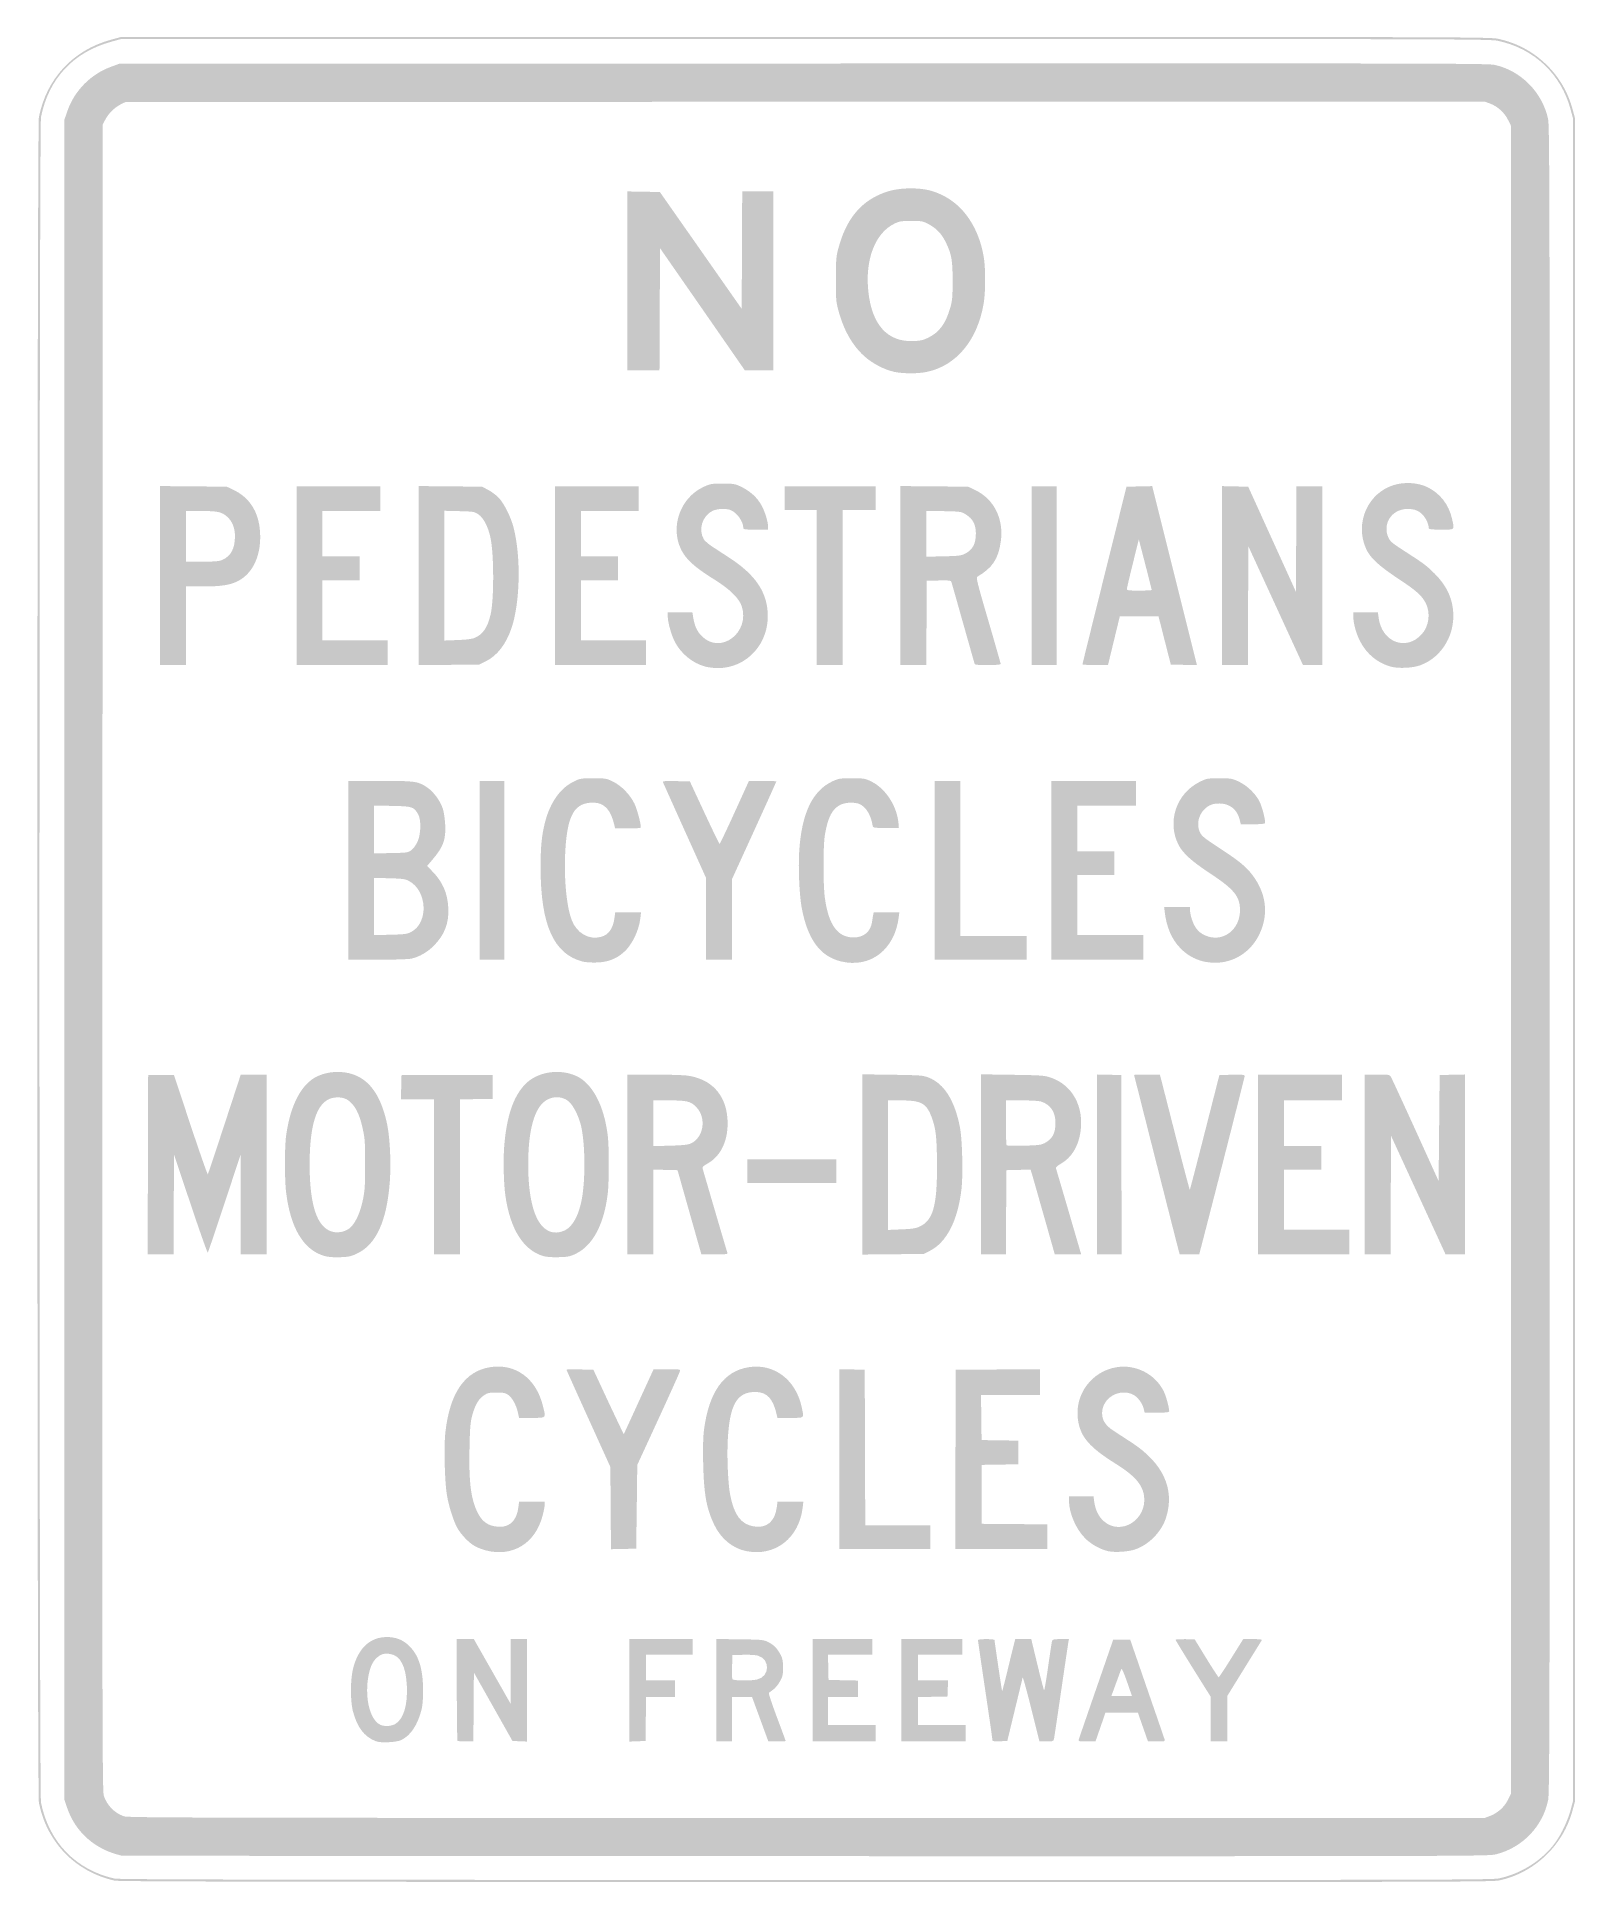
# Model space of a CAD drawing. Header units: inches. Extents: x -15 to 15, y -18 to 18.
import ezdxf

# ---------------------------------------------------------------- set-up
doc = ezdxf.new("R2010")
doc.units = ezdxf.units.IN
doc.header["$MEASUREMENT"] = 0

msp = doc.modelspace()

# ---------------------------------------------------------------- hatches: boundary and pattern name
h = msp.add_hatch(color=7)
edge = h.paths.add_edge_path()
edge.add_spline(control_points=[(-13.488, -17.965), (-13.918, -17.87), (-14.309, -17.629), (-14.569, -17.301), (-14.773, -17.043), (-14.898, -16.772), (-14.964, -16.442), (-15.003, -16.247), (-15.003, 16.227), (-14.964, 16.421), (-14.813, 17.173), (-14.297, 17.727), (-13.558, 17.929)], knot_values=[0, 0, 0, 0, 1, 1, 1, 2, 2, 2, 3, 3, 3, 4, 4, 4, 4], degree=3, periodic=0)
edge.add_line((-13.558, 17.929), (-13.357, 17.984))
edge.add_line((-13.357, 17.984), (-0.02, 17.984))
edge.add_spline(control_points=[(-0.02, 17.984), (12.812, 17.984), (13.323, 17.982), (13.488, 17.947), (13.842, 17.871), (14.152, 17.708), (14.412, 17.461), (14.672, 17.214), (14.852, 16.909), (14.944, 16.562)], knot_values=[0, 0, 0, 0, 1, 1, 1, 2, 2, 2, 3, 3, 3, 3], degree=3, periodic=0)
edge.add_line((14.944, 16.562), (14.99, 16.391))
edge.add_line((14.99, 16.391), (14.99, -0.01))
edge.add_line((14.99, -0.01), (14.99, -16.411))
edge.add_line((14.99, -16.411), (14.944, -16.583))
edge.add_spline(control_points=[(14.944, -16.583), (14.852, -16.929), (14.672, -17.234), (14.412, -17.481), (14.155, -17.725), (13.837, -17.894), (13.504, -17.962), (13.363, -17.991), (12.091, -17.994), (-0.014, -17.992), (-10.454, -17.99), (-13.401, -17.984), (-13.488, -17.965)], knot_values=[0, 0, 0, 0, 1, 1, 1, 2, 2, 2, 3, 3, 3, 4, 4, 4, 4], degree=3, periodic=0)
edge = h.paths.add_edge_path(flags=0)
edge.add_spline(control_points=[(13.504, -17.922), (13.936, -17.833), (14.363, -17.561), (14.608, -17.217), (14.728, -17.049), (14.849, -16.789), (14.904, -16.583)], knot_values=[0, 0, 0, 0, 1, 1, 1, 2, 2, 2, 2], degree=3, periodic=0)
edge.add_line((14.904, -16.583), (14.95, -16.411))
edge.add_line((14.95, -16.411), (14.95, -0.01))
edge.add_line((14.95, -0.01), (14.95, 16.391))
edge.add_line((14.95, 16.391), (14.904, 16.562))
edge.add_spline(control_points=[(14.904, 16.562), (14.72, 17.256), (14.195, 17.755), (13.488, 17.907), (13.323, 17.942), (12.812, 17.944), (-0.02, 17.944)], knot_values=[0, 0, 0, 0, 1, 1, 1, 2, 2, 2, 2], degree=3, periodic=0)
edge.add_line((-0.02, 17.944), (-13.357, 17.944))
edge.add_line((-13.357, 17.944), (-13.558, 17.888))
edge.add_spline(control_points=[(-13.558, 17.888), (-14.292, 17.686), (-14.774, 17.168), (-14.923, 16.421), (-14.962, 16.227), (-14.962, -16.247), (-14.923, -16.442), (-14.769, -17.214), (-14.242, -17.757), (-13.488, -17.925), (-13.401, -17.944), (-10.454, -17.95), (-0.014, -17.952), (12.091, -17.953), (13.363, -17.951), (13.504, -17.922)], knot_values=[0, 0, 0, 0, 1, 1, 1, 2, 2, 2, 3, 3, 3, 4, 4, 4, 5, 5, 5, 5], degree=3, periodic=0)
h = msp.add_hatch(color=7)
edge = h.paths.add_edge_path()
edge.add_spline(control_points=[(-13.357, -17.476), (-13.859, -17.364), (-14.249, -17.023), (-14.409, -16.556)], knot_values=[0, 0, 0, 0, 1, 1, 1, 1], degree=3, periodic=0)
edge.add_line((-14.409, -16.556), (-14.466, -16.391))
edge.add_line((-14.466, -16.391), (-14.466, -0.01))
edge.add_line((-14.466, -0.01), (-14.466, 16.371))
edge.add_line((-14.466, 16.371), (-14.409, 16.536))
edge.add_spline(control_points=[(-14.409, 16.536), (-14.272, 16.934), (-13.956, 17.255), (-13.556, 17.402)], knot_values=[0, 0, 0, 0, 1, 1, 1, 1], degree=3, periodic=0)
edge.add_line((-13.556, 17.402), (-13.397, 17.46))
edge.add_line((-13.397, 17.46), (-0.06, 17.465))
edge.add_spline(control_points=[(-0.06, 17.465), (11.957, 17.47), (13.29, 17.468), (13.419, 17.439), (13.937, 17.326), (14.356, 16.899), (14.464, 16.377), (14.493, 16.236), (14.496, 14.743), (14.496, -0.01), (14.496, -14.763), (14.493, -16.256), (14.464, -16.397), (14.358, -16.91), (13.965, -17.32), (13.452, -17.451), (13.303, -17.489), (13.082, -17.49), (-0.008, -17.488), (-7.328, -17.486), (-13.335, -17.481), (-13.357, -17.476)], knot_values=[0, 0, 0, 0, 1, 1, 1, 2, 2, 2, 3, 3, 3, 4, 4, 4, 5, 5, 5, 6, 6, 6, 7, 7, 7, 7], degree=3, periodic=0)
edge = h.paths.add_edge_path(flags=0)
edge.add_spline(control_points=[(13.334, -16.703), (13.48, -16.648), (13.614, -16.527), (13.683, -16.385)], knot_values=[0, 0, 0, 0, 1, 1, 1, 1], degree=3, periodic=0)
edge.add_line((13.683, -16.385), (13.74, -16.27))
edge.add_line((13.74, -16.27), (13.74, -0.01))
edge.add_line((13.74, -0.01), (13.74, 16.25))
edge.add_line((13.74, 16.25), (13.683, 16.365))
edge.add_spline(control_points=[(13.683, 16.365), (13.614, 16.507), (13.48, 16.628), (13.334, 16.683)], knot_values=[0, 0, 0, 0, 1, 1, 1, 1], degree=3, periodic=0)
edge.add_line((13.334, 16.683), (13.224, 16.724))
edge.add_line((13.224, 16.724), (-0.026, 16.719))
edge.add_line((-0.026, 16.719), (-13.276, 16.714))
edge.add_line((-13.276, 16.714), (-13.369, 16.668))
edge.add_spline(control_points=[(-13.369, 16.668), (-13.488, 16.608), (-13.614, 16.483), (-13.673, 16.364)], knot_values=[0, 0, 0, 0, 1, 1, 1, 1], degree=3, periodic=0)
edge.add_line((-13.673, 16.364), (-13.72, 16.27))
edge.add_line((-13.72, 16.27), (-13.725, 0.03))
edge.add_spline(control_points=[(-13.725, 0.03), (-13.73, -14.847), (-13.728, -16.218), (-13.698, -16.31), (-13.638, -16.495), (-13.49, -16.647), (-13.306, -16.711), (-13.225, -16.739), (-11.901, -16.742), (0.004, -16.743)], knot_values=[0, 0, 0, 0, 1, 1, 1, 2, 2, 2, 3, 3, 3, 3], degree=3, periodic=0)
edge.add_line((0.004, -16.743), (13.224, -16.744))
edge.add_line((13.224, -16.744), (13.334, -16.703))
for points in [[(-3.488, 13.226), (-3.488, 14.971), (-3.172, 14.965), (-2.856, 14.96), (-2.058, 13.821), (-1.26, 12.681), (-1.255, 13.826), (-1.25, 14.97), (-0.947, 14.97), (-0.645, 14.97), (-0.645, 13.226), (-0.645, 11.482), (-0.922, 11.483), (-1.2, 11.484), (-2.026, 12.675), (-2.853, 13.865), (-2.858, 12.673), (-2.863, 11.482), (-3.176, 11.482), (-3.488, 11.482), (-3.488, 13.226)], [(-9.94, 7.48), (-9.94, 9.224), (-9.123, 9.224), (-8.306, 9.224), (-8.306, 8.982), (-8.306, 8.74), (-8.871, 8.74), (-9.435, 8.74), (-9.435, 8.296), (-9.435, 7.853), (-9.073, 7.853), (-8.71, 7.853), (-8.71, 7.621), (-8.71, 7.389), (-9.073, 7.389), (-9.435, 7.389), (-9.435, 6.804), (-9.435, 6.22), (-8.8, 6.22), (-8.165, 6.22), (-8.165, 5.978), (-8.165, 5.736), (-9.052, 5.736), (-9.94, 5.736), (-9.94, 7.48)], [(-4.899, 7.48), (-4.899, 9.224), (-4.083, 9.224), (-3.266, 9.224), (-3.266, 8.982), (-3.266, 8.74), (-3.831, 8.74), (-4.395, 8.74), (-4.395, 8.296), (-4.395, 7.853), (-4.032, 7.853), (-3.669, 7.853), (-3.669, 7.621), (-3.669, 7.389), (-4.032, 7.389), (-4.395, 7.389), (-4.395, 6.804), (-4.395, 6.22), (-3.76, 6.22), (-3.125, 6.22), (-3.125, 5.978), (-3.125, 5.736), (-4.012, 5.736), (-4.899, 5.736), (-4.899, 7.48)], [(0.202, 7.248), (0.202, 8.76), (-0.111, 8.76), (-0.423, 8.76), (-0.423, 8.992), (-0.423, 9.224), (0.464, 9.224), (1.351, 9.224), (1.351, 8.992), (1.351, 8.76), (1.028, 8.76), (0.706, 8.76), (0.706, 7.248), (0.706, 5.736), (0.454, 5.736), (0.202, 5.736), (0.202, 7.248)], [(4.395, 7.48), (4.395, 9.224), (4.637, 9.224), (4.879, 9.224), (4.879, 7.48), (4.879, 5.736), (4.637, 5.736), (4.395, 5.736), (4.395, 7.48)], [(8.105, 7.48), (8.105, 9.225), (8.361, 9.219), (8.616, 9.214), (9.081, 8.19), (9.546, 7.166), (9.552, 8.195), (9.557, 9.224), (9.809, 9.224), (10.06, 9.224), (10.06, 7.48), (10.06, 5.736), (9.872, 5.736), (9.684, 5.736), (9.152, 6.894), (8.619, 8.053), (8.614, 6.894), (8.609, 5.736), (8.357, 5.736), (8.105, 5.736), (8.105, 7.48)], [(-6.371, 1.734), (-6.371, 3.478), (-6.129, 3.478), (-5.887, 3.478), (-5.887, 1.734), (-5.887, -0.01), (-6.129, -0.01), (-6.371, -0.01), (-6.371, 1.734)], [(2.5, 1.734), (2.5, 3.478), (2.752, 3.478), (3.004, 3.478), (3.004, 1.966), (3.004, 0.454), (3.649, 0.454), (4.294, 0.454), (4.294, 0.222), (4.294, -0.01), (3.397, -0.01), (2.5, -0.01), (2.5, 1.734)], [(4.778, 1.734), (4.778, 3.478), (5.605, 3.478), (6.431, 3.478), (6.431, 3.236), (6.431, 2.994), (5.857, 2.994), (5.282, 2.994), (5.282, 2.55), (5.282, 2.107), (5.645, 2.107), (6.008, 2.107), (6.008, 1.875), (6.008, 1.643), (5.645, 1.643), (5.282, 1.643), (5.282, 1.058), (5.282, 0.474), (5.927, 0.474), (6.573, 0.474), (6.573, 0.232), (6.573, -0.01), (5.675, -0.01), (4.778, -0.01), (4.778, 1.734)], [(-7.258, -4.244), (-7.258, -2.732), (-7.581, -2.732), (-7.905, -2.732), (-7.899, -2.495), (-7.893, -2.258), (-7.006, -2.258), (-6.119, -2.258), (-6.119, -2.49), (-6.119, -2.722), (-6.436, -2.727), (-6.754, -2.733), (-6.754, -4.244), (-6.754, -5.756), (-7.006, -5.756), (-7.258, -5.756), (-7.258, -4.244)], [(5.665, -4.001), (5.665, -2.247), (5.902, -2.252), (6.139, -2.258), (6.144, -4.007), (6.149, -5.756), (5.907, -5.756), (5.665, -5.756), (5.665, -4.001)], [(8.81, -4.002), (8.81, -2.248), (9.627, -2.248), (10.444, -2.248), (10.444, -2.5), (10.444, -2.752), (9.879, -2.752), (9.315, -2.752), (9.315, -3.196), (9.315, -3.639), (9.677, -3.639), (10.04, -3.639), (10.04, -3.871), (10.04, -4.103), (9.677, -4.103), (9.315, -4.103), (9.315, -4.687), (9.315, -5.272), (9.95, -5.272), (10.585, -5.272), (10.585, -5.514), (10.585, -5.756), (9.698, -5.756), (8.81, -5.756), (8.81, -4.002)], [(-1.149, -4.133), (-1.149, -3.901), (-0.282, -3.901), (0.585, -3.901), (0.585, -4.133), (0.585, -4.365), (-0.282, -4.365), (-1.149, -4.365), (-1.149, -4.133)], [(0.645, -9.747), (0.645, -7.993), (0.892, -7.998), (1.139, -8.004), (1.144, -9.521), (1.149, -11.038), (1.784, -11.038), (2.419, -11.038), (2.419, -11.27), (2.419, -11.502), (1.532, -11.502), (0.645, -11.502), (0.645, -9.747)], [(2.908, -9.753), (2.913, -8.004), (3.735, -7.999), (4.556, -7.993), (4.556, -8.246), (4.556, -8.498), (3.981, -8.498), (3.406, -8.498), (3.412, -8.936), (3.417, -9.375), (3.775, -9.381), (4.133, -9.386), (4.133, -9.617), (4.133, -9.848), (3.775, -9.853), (3.417, -9.859), (3.417, -10.433), (3.417, -11.008), (4.057, -11.013), (4.698, -11.019), (4.698, -11.26), (4.698, -11.502), (3.8, -11.502), (2.903, -11.502), (2.908, -9.753)], [(-3.448, -14.255), (-3.448, -13.256), (-2.833, -13.256), (-2.218, -13.256), (-2.218, -13.407), (-2.218, -13.558), (-2.671, -13.558), (-3.125, -13.558), (-3.125, -13.81), (-3.125, -14.062), (-2.843, -14.062), (-2.56, -14.062), (-2.56, -14.224), (-2.56, -14.385), (-2.842, -14.385), (-3.124, -14.385), (-3.13, -14.814), (-3.135, -15.242), (-3.291, -15.248), (-3.448, -15.254), (-3.448, -14.255)], [(0.121, -14.254), (0.121, -13.256), (0.706, -13.256), (1.29, -13.256), (1.29, -13.407), (1.29, -13.558), (0.856, -13.558), (0.422, -13.558), (0.428, -13.805), (0.433, -14.052), (0.721, -14.058), (1.008, -14.064), (1.008, -14.224), (1.008, -14.385), (0.716, -14.385), (0.423, -14.385), (0.423, -14.657), (0.423, -14.929), (0.887, -14.929), (1.351, -14.929), (1.351, -15.091), (1.351, -15.252), (0.736, -15.252), (0.121, -15.252), (0.121, -14.254)], [(1.855, -14.254), (1.855, -13.256), (2.45, -13.256), (3.044, -13.256), (3.044, -13.407), (3.044, -13.558), (2.611, -13.558), (2.177, -13.558), (2.177, -13.81), (2.177, -14.062), (2.471, -14.062), (2.764, -14.062), (2.758, -14.219), (2.752, -14.375), (2.465, -14.381), (2.177, -14.386), (2.177, -14.658), (2.177, -14.929), (2.641, -14.929), (3.105, -14.929), (3.105, -15.091), (3.105, -15.252), (2.48, -15.252), (1.855, -15.252), (1.855, -14.254)]]:
    msp.add_hatch(color=7).paths.add_polyline_path(points)
h = msp.add_hatch(color=7)
edge = h.paths.add_edge_path()
edge.add_spline(control_points=[(1.714, 11.453), (1.519, 11.495), (1.28, 11.621), (1.124, 11.764), (0.891, 11.978), (0.724, 12.276), (0.622, 12.663), (0.579, 12.826), (0.575, 12.883), (0.576, 13.266), (0.578, 13.659), (0.581, 13.704), (0.631, 13.884), (0.767, 14.381), (1.01, 14.707), (1.378, 14.887), (1.589, 14.989), (1.779, 15.03), (2.04, 15.03), (2.287, 15.03), (2.458, 14.993), (2.651, 14.899), (3.069, 14.696), (3.36, 14.266), (3.458, 13.702), (3.497, 13.48), (3.497, 13.009), (3.457, 12.78), (3.334, 12.065), (2.923, 11.572), (2.349, 11.452), (2.175, 11.415), (1.888, 11.416), (1.714, 11.453)], knot_values=[0, 0, 0, 0, 1, 1, 1, 2, 2, 2, 3, 3, 3, 4, 4, 4, 5, 5, 5, 6, 6, 6, 7, 7, 7, 8, 8, 8, 9, 9, 9, 10, 10, 10, 11, 11, 11, 11], degree=3, periodic=0)
edge = h.paths.add_edge_path(flags=0)
edge.add_spline(control_points=[(2.386, 12.124), (2.596, 12.228), (2.717, 12.395), (2.807, 12.705), (2.846, 12.842), (2.852, 12.91), (2.853, 13.226), (2.853, 13.626), (2.832, 13.748), (2.723, 13.972), (2.64, 14.142), (2.544, 14.246), (2.396, 14.326), (2.272, 14.393), (2.261, 14.395), (2.046, 14.395), (1.846, 14.395), (1.814, 14.39), (1.713, 14.34), (1.339, 14.157), (1.142, 13.636), (1.21, 13.013), (1.28, 12.37), (1.582, 12.036), (2.079, 12.053), (2.228, 12.058), (2.273, 12.068), (2.386, 12.124)], knot_values=[0, 0, 0, 0, 1, 1, 1, 2, 2, 2, 3, 3, 3, 4, 4, 4, 5, 5, 5, 6, 6, 6, 7, 7, 7, 8, 8, 8, 9, 9, 9, 9], degree=3, periodic=0)
h = msp.add_hatch(color=7)
edge = h.paths.add_edge_path()
edge.add_line((-12.601, 7.481), (-12.601, 9.226))
edge.add_line((-12.601, 9.226), (-11.951, 9.22))
edge.add_line((-11.951, 9.22), (-11.3, 9.214))
edge.add_line((-11.3, 9.214), (-11.181, 9.158))
edge.add_spline(control_points=[(-11.181, 9.158), (-10.858, 9.006), (-10.678, 8.727), (-10.652, 8.337), (-10.622, 7.897), (-10.778, 7.539), (-11.067, 7.382), (-11.222, 7.297), (-11.399, 7.269), (-11.769, 7.268)], knot_values=[0, 0, 0, 0, 1, 1, 1, 2, 2, 2, 3, 3, 3, 3], degree=3, periodic=0)
edge.add_line((-11.769, 7.268), (-12.097, 7.268))
edge.add_line((-12.097, 7.268), (-12.097, 6.502))
edge.add_line((-12.097, 6.502), (-12.097, 5.736))
edge.add_line((-12.097, 5.736), (-12.349, 5.736))
edge.add_line((-12.349, 5.736), (-12.601, 5.736))
edge.add_line((-12.601, 5.736), (-12.601, 7.481))
edge = h.paths.add_edge_path(flags=0)
edge.add_spline(control_points=[(-11.38, 7.79), (-11.221, 7.862), (-11.143, 8.008), (-11.141, 8.236), (-11.139, 8.404), (-11.189, 8.535), (-11.29, 8.626), (-11.396, 8.722), (-11.475, 8.74), (-11.809, 8.74)], knot_values=[0, 0, 0, 0, 1, 1, 1, 2, 2, 2, 3, 3, 3, 3], degree=3, periodic=0)
edge.add_line((-11.809, 8.74), (-12.097, 8.74))
edge.add_line((-12.097, 8.74), (-12.097, 8.246))
edge.add_line((-12.097, 8.246), (-12.097, 7.752))
edge.add_line((-12.097, 7.752), (-11.779, 7.752))
edge.add_spline(control_points=[(-11.779, 7.752), (-11.515, 7.753), (-11.448, 7.759), (-11.38, 7.79)], knot_values=[0, 0, 0, 0, 1, 1, 1, 1], degree=3, periodic=0)
h = msp.add_hatch(color=7)
edge = h.paths.add_edge_path()
edge.add_line((-7.56, 7.48), (-7.56, 9.226))
edge.add_line((-7.56, 9.226), (-6.941, 9.22))
edge.add_line((-6.941, 9.22), (-6.321, 9.214))
edge.add_line((-6.321, 9.214), (-6.193, 9.145))
edge.add_spline(control_points=[(-6.193, 9.145), (-6.123, 9.107), (-6.03, 9.035), (-5.985, 8.984), (-5.882, 8.866), (-5.756, 8.609), (-5.707, 8.414), (-5.561, 7.834), (-5.58, 6.954), (-5.75, 6.452), (-5.855, 6.144), (-6.028, 5.919), (-6.245, 5.812)], knot_values=[0, 0, 0, 0, 1, 1, 1, 2, 2, 2, 3, 3, 3, 4, 4, 4, 4], degree=3, periodic=0)
edge.add_line((-6.245, 5.812), (-6.38, 5.746))
edge.add_line((-6.38, 5.746), (-6.97, 5.74))
edge.add_line((-6.97, 5.74), (-7.56, 5.734))
edge.add_line((-7.56, 5.734), (-7.56, 7.48))
edge = h.paths.add_edge_path(flags=0)
edge.add_spline(control_points=[(-6.462, 6.268), (-6.307, 6.334), (-6.215, 6.469), (-6.157, 6.719), (-6.088, 7.013), (-6.089, 7.886), (-6.158, 8.216), (-6.203, 8.432), (-6.294, 8.608), (-6.396, 8.675), (-6.475, 8.727), (-6.493, 8.73), (-6.768, 8.737)], knot_values=[0, 0, 0, 0, 1, 1, 1, 2, 2, 2, 3, 3, 3, 4, 4, 4, 4], degree=3, periodic=0)
edge.add_line((-6.768, 8.737), (-7.056, 8.744))
edge.add_line((-7.056, 8.744), (-7.056, 7.479))
edge.add_line((-7.056, 7.479), (-7.056, 6.214))
edge.add_line((-7.056, 6.214), (-6.799, 6.224))
edge.add_spline(control_points=[(-6.799, 6.224), (-6.621, 6.231), (-6.518, 6.244), (-6.462, 6.268)], knot_values=[0, 0, 0, 0, 1, 1, 1, 1], degree=3, periodic=0)
h = msp.add_hatch(color=7)
edge = h.paths.add_edge_path()
edge.add_spline(control_points=[(-1.974, 5.707), (-2.212, 5.771), (-2.439, 5.954), (-2.558, 6.178), (-2.629, 6.311), (-2.702, 6.568), (-2.702, 6.687)], knot_values=[0, 0, 0, 0, 1, 1, 1, 2, 2, 2, 2], degree=3, periodic=0)
edge.add_line((-2.702, 6.687), (-2.702, 6.764))
edge.add_line((-2.702, 6.764), (-2.461, 6.764))
edge.add_line((-2.461, 6.764), (-2.221, 6.764))
edge.add_line((-2.221, 6.764), (-2.208, 6.678))
edge.add_spline(control_points=[(-2.208, 6.678), (-2.181, 6.501), (-2.133, 6.395), (-2.037, 6.299), (-1.67, 5.932), (-1.09, 6.372), (-1.261, 6.887), (-1.31, 7.037), (-1.498, 7.22), (-1.784, 7.398), (-2.185, 7.648), (-2.352, 7.8), (-2.448, 8.003), (-2.655, 8.441), (-2.452, 8.999), (-2.011, 9.206), (-1.871, 9.271), (-1.854, 9.274), (-1.633, 9.274), (-1.414, 9.274), (-1.394, 9.271), (-1.266, 9.21), (-1.096, 9.129), (-0.951, 8.996), (-0.87, 8.844), (-0.804, 8.72), (-0.746, 8.528), (-0.746, 8.433)], knot_values=[0, 0, 0, 0, 1, 1, 1, 2, 2, 2, 3, 3, 3, 4, 4, 4, 5, 5, 5, 6, 6, 6, 7, 7, 7, 8, 8, 8, 9, 9, 9, 9], degree=3, periodic=0)
edge.add_line((-0.746, 8.433), (-0.746, 8.377))
edge.add_line((-0.746, 8.377), (-0.988, 8.377))
edge.add_spline(control_points=[(-0.988, 8.377), (-1.225, 8.377), (-1.23, 8.378), (-1.23, 8.422), (-1.231, 8.54), (-1.36, 8.714), (-1.478, 8.759), (-1.571, 8.794), (-1.747, 8.785), (-1.834, 8.74), (-2.03, 8.64), (-2.109, 8.376), (-1.999, 8.189), (-1.981, 8.158), (-1.902, 8.09), (-1.825, 8.04), (-1.747, 7.989), (-1.594, 7.889), (-1.484, 7.817), (-1.003, 7.5), (-0.78, 7.179), (-0.753, 6.764), (-0.714, 6.163), (-1.158, 5.671), (-1.733, 5.677), (-1.806, 5.677), (-1.914, 5.691), (-1.974, 5.707)], knot_values=[0, 0, 0, 0, 1, 1, 1, 2, 2, 2, 3, 3, 3, 4, 4, 4, 5, 5, 5, 6, 6, 6, 7, 7, 7, 8, 8, 8, 9, 9, 9, 9], degree=3, periodic=0)
h = msp.add_hatch(color=7)
edge = h.paths.add_edge_path()
edge.add_line((1.835, 7.481), (1.835, 9.226))
edge.add_line((1.835, 9.226), (2.495, 9.22))
edge.add_line((2.495, 9.22), (3.155, 9.214))
edge.add_line((3.155, 9.214), (3.291, 9.149))
edge.add_spline(control_points=[(3.291, 9.149), (3.659, 8.975), (3.853, 8.587), (3.792, 8.147), (3.744, 7.804), (3.632, 7.635), (3.337, 7.46), (3.307, 7.441), (3.327, 7.359), (3.547, 6.608), (3.681, 6.151), (3.79, 5.768), (3.79, 5.757), (3.79, 5.744), (3.698, 5.736), (3.54, 5.736), (3.318, 5.736), (3.288, 5.74), (3.278, 5.771), (3.272, 5.791), (3.172, 6.147), (3.054, 6.562), (2.937, 6.978), (2.836, 7.335), (2.83, 7.354), (2.821, 7.387), (2.795, 7.39), (2.584, 7.385)], knot_values=[0, 0, 0, 0, 1, 1, 1, 2, 2, 2, 3, 3, 3, 4, 4, 4, 5, 5, 5, 6, 6, 6, 7, 7, 7, 8, 8, 8, 9, 9, 9, 9], degree=3, periodic=0)
edge.add_line((2.584, 7.385), (2.349, 7.379))
edge.add_line((2.349, 7.379), (2.344, 6.557))
edge.add_line((2.344, 6.557), (2.338, 5.736))
edge.add_line((2.338, 5.736), (2.086, 5.736))
edge.add_line((2.086, 5.736), (1.835, 5.736))
edge.add_line((1.835, 5.736), (1.835, 7.481))
edge = h.paths.add_edge_path(flags=0)
edge.add_spline(control_points=[(3.095, 7.907), (3.246, 7.986), (3.306, 8.1), (3.306, 8.303), (3.306, 8.474), (3.248, 8.587), (3.115, 8.669), (3.018, 8.729), (3.015, 8.73), (2.678, 8.737)], knot_values=[0, 0, 0, 0, 1, 1, 1, 2, 2, 2, 3, 3, 3, 3], degree=3, periodic=0)
edge.add_line((2.678, 8.737), (2.339, 8.743))
edge.add_line((2.339, 8.743), (2.339, 8.296))
edge.add_line((2.339, 8.296), (2.339, 7.849))
edge.add_line((2.339, 7.849), (2.676, 7.856))
edge.add_spline(control_points=[(2.676, 7.856), (2.972, 7.863), (3.024, 7.87), (3.095, 7.907)], knot_values=[0, 0, 0, 0, 1, 1, 1, 1], degree=3, periodic=0)
h = msp.add_hatch(color=7)
edge = h.paths.add_edge_path()
edge.add_spline(control_points=[(5.384, 5.751), (5.385, 5.759), (5.578, 6.542), (5.814, 7.49)], knot_values=[0, 0, 0, 0, 1, 1, 1, 1], degree=3, periodic=0)
edge.add_line((5.814, 7.49), (6.243, 9.214))
edge.add_line((6.243, 9.214), (6.493, 9.219))
edge.add_line((6.493, 9.219), (6.744, 9.225))
edge.add_line((6.744, 9.225), (7.18, 7.48))
edge.add_line((7.18, 7.48), (7.616, 5.735))
edge.add_line((7.616, 5.735), (7.362, 5.74))
edge.add_line((7.362, 5.74), (7.107, 5.746))
edge.add_line((7.107, 5.746), (6.987, 6.215))
edge.add_line((6.987, 6.215), (6.868, 6.683))
edge.add_line((6.868, 6.683), (6.49, 6.683))
edge.add_line((6.49, 6.683), (6.112, 6.683))
edge.add_line((6.112, 6.683), (5.997, 6.21))
edge.add_line((5.997, 6.21), (5.882, 5.736))
edge.add_line((5.882, 5.736), (5.632, 5.736))
edge.add_spline(control_points=[(5.632, 5.736), (5.495, 5.736), (5.384, 5.743), (5.384, 5.751)], knot_values=[0, 0, 0, 0, 1, 1, 1, 1], degree=3, periodic=0)
edge = h.paths.add_edge_path(flags=0)
edge.add_spline(control_points=[(6.734, 7.201), (6.734, 7.208), (6.677, 7.433), (6.609, 7.7)], knot_values=[0, 0, 0, 0, 1, 1, 1, 1], degree=3, periodic=0)
edge.add_line((6.609, 7.7), (6.483, 8.185))
edge.add_line((6.483, 8.185), (6.368, 7.722))
edge.add_spline(control_points=[(6.368, 7.722), (6.305, 7.467), (6.252, 7.242), (6.251, 7.223), (6.25, 7.191), (6.274, 7.188), (6.492, 7.188), (6.625, 7.188), (6.734, 7.193), (6.734, 7.201)], knot_values=[0, 0, 0, 0, 1, 1, 1, 2, 2, 2, 3, 3, 3, 3], degree=3, periodic=0)
h = msp.add_hatch(color=7)
edge = h.paths.add_edge_path()
edge.add_spline(control_points=[(11.393, 5.706), (11.138, 5.778), (10.929, 5.949), (10.802, 6.192), (10.721, 6.346), (10.666, 6.542), (10.666, 6.678)], knot_values=[0, 0, 0, 0, 1, 1, 1, 2, 2, 2, 2], degree=3, periodic=0)
edge.add_line((10.666, 6.678), (10.665, 6.764))
edge.add_line((10.665, 6.764), (10.905, 6.764))
edge.add_line((10.905, 6.764), (11.145, 6.764))
edge.add_line((11.145, 6.764), (11.159, 6.658))
edge.add_spline(control_points=[(11.159, 6.658), (11.222, 6.181), (11.695, 6), (12, 6.337), (12.142, 6.494), (12.175, 6.752), (12.078, 6.943), (12.003, 7.091), (11.897, 7.185), (11.543, 7.419), (11.164, 7.671), (10.996, 7.826), (10.916, 8), (10.688, 8.499), (10.945, 9.091), (11.455, 9.246), (11.665, 9.31), (11.917, 9.295), (12.102, 9.209), (12.354, 9.091), (12.532, 8.863), (12.592, 8.581), (12.639, 8.361), (12.656, 8.377), (12.379, 8.377), (12.199, 8.377), (12.137, 8.383), (12.137, 8.402), (12.137, 8.472), (12.088, 8.588), (12.03, 8.653), (11.949, 8.745), (11.865, 8.78), (11.724, 8.78), (11.418, 8.78), (11.227, 8.493), (11.35, 8.221), (11.383, 8.148), (11.424, 8.113), (11.627, 7.982), (12.05, 7.709), (12.084, 7.684), (12.25, 7.52), (12.456, 7.315), (12.569, 7.103), (12.605, 6.852), (12.675, 6.367), (12.412, 5.899), (11.978, 5.734), (11.829, 5.677), (11.545, 5.664), (11.393, 5.706)], knot_values=[0, 0, 0, 0, 1, 1, 1, 2, 2, 2, 3, 3, 3, 4, 4, 4, 5, 5, 5, 6, 6, 6, 7, 7, 7, 8, 8, 8, 9, 9, 9, 10, 10, 10, 11, 11, 11, 12, 12, 12, 13, 13, 13, 14, 14, 14, 15, 15, 15, 16, 16, 16, 17, 17, 17, 17], degree=3, periodic=0)
h = msp.add_hatch(color=7)
edge = h.paths.add_edge_path()
edge.add_line((-8.931, 1.734), (-8.931, 3.478))
edge.add_line((-8.931, 3.478), (-8.31, 3.478))
edge.add_spline(control_points=[(-8.31, 3.478), (-7.614, 3.478), (-7.569, 3.471), (-7.386, 3.345), (-7.262, 3.26), (-7.133, 3.081), (-7.085, 2.926), (-7.067, 2.869), (-7.048, 2.736), (-7.042, 2.63), (-7.025, 2.332), (-7.076, 2.192), (-7.294, 1.937)], knot_values=[0, 0, 0, 0, 1, 1, 1, 2, 2, 2, 3, 3, 3, 4, 4, 4, 4], degree=3, periodic=0)
edge.add_line((-7.294, 1.937), (-7.395, 1.818))
edge.add_line((-7.395, 1.818), (-7.304, 1.726))
edge.add_spline(control_points=[(-7.304, 1.726), (-7.096, 1.518), (-6.997, 1.298), (-6.981, 1.007), (-6.964, 0.707), (-7.054, 0.473), (-7.266, 0.261), (-7.393, 0.135), (-7.544, 0.048), (-7.704, 0.011), (-7.753, 0), (-8.049, -0.009), (-8.362, -0.01)], knot_values=[0, 0, 0, 0, 1, 1, 1, 2, 2, 2, 3, 3, 3, 4, 4, 4, 4], degree=3, periodic=0)
edge.add_line((-8.362, -0.01), (-8.931, -0.01))
edge.add_line((-8.931, -0.01), (-8.931, 1.734))
edge = h.paths.add_edge_path(flags=0)
edge.add_spline(control_points=[(-7.706, 0.531), (-7.362, 0.711), (-7.389, 1.338), (-7.75, 1.527), (-7.821, 1.565), (-7.874, 1.572), (-8.13, 1.579)], knot_values=[0, 0, 0, 0, 1, 1, 1, 2, 2, 2, 2], degree=3, periodic=0)
edge.add_line((-8.13, 1.579), (-8.427, 1.587))
edge.add_line((-8.427, 1.587), (-8.427, 1.028))
edge.add_line((-8.427, 1.028), (-8.427, 0.47))
edge.add_line((-8.427, 0.47), (-8.11, 0.478))
edge.add_spline(control_points=[(-8.11, 0.478), (-7.829, 0.485), (-7.782, 0.491), (-7.706, 0.531)], knot_values=[0, 0, 0, 0, 1, 1, 1, 1], degree=3, periodic=0)
edge = h.paths.add_edge_path(flags=0)
edge.add_spline(control_points=[(-7.704, 2.125), (-7.664, 2.154), (-7.615, 2.22), (-7.583, 2.286), (-7.513, 2.437), (-7.507, 2.722), (-7.571, 2.831), (-7.655, 2.974), (-7.685, 2.983), (-8.076, 2.99)], knot_values=[0, 0, 0, 0, 1, 1, 1, 2, 2, 2, 3, 3, 3, 3], degree=3, periodic=0)
edge.add_line((-8.076, 2.99), (-8.427, 2.997))
edge.add_line((-8.427, 2.997), (-8.427, 2.53))
edge.add_line((-8.427, 2.53), (-8.427, 2.064))
edge.add_line((-8.427, 2.064), (-8.1, 2.07))
edge.add_spline(control_points=[(-8.1, 2.07), (-7.791, 2.076), (-7.768, 2.079), (-7.704, 2.125)], knot_values=[0, 0, 0, 0, 1, 1, 1, 1], degree=3, periodic=0)
h = msp.add_hatch(color=7)
edge = h.paths.add_edge_path()
edge.add_spline(control_points=[(-4.365, -0.044), (-4.926, 0.1), (-5.181, 0.672), (-5.181, 1.782), (-5.181, 2.211), (-5.16, 2.421), (-5.091, 2.686), (-4.991, 3.063), (-4.798, 3.335), (-4.538, 3.463), (-4.411, 3.526), (-4.397, 3.528), (-4.153, 3.528), (-3.908, 3.528), (-3.896, 3.526), (-3.767, 3.462), (-3.602, 3.381), (-3.434, 3.207), (-3.349, 3.029), (-3.3, 2.925), (-3.226, 2.651), (-3.226, 2.571), (-3.226, 2.558), (-3.316, 2.55), (-3.477, 2.55)], knot_values=[0, 0, 0, 0, 1, 1, 1, 2, 2, 2, 3, 3, 3, 4, 4, 4, 5, 5, 5, 6, 6, 6, 7, 7, 7, 8, 8, 8, 8], degree=3, periodic=0)
edge.add_line((-3.477, 2.55), (-3.729, 2.55))
edge.add_line((-3.729, 2.55), (-3.741, 2.606))
edge.add_spline(control_points=[(-3.741, 2.606), (-3.809, 2.914), (-3.94, 3.055), (-4.158, 3.054), (-4.517, 3.054), (-4.657, 2.817), (-4.698, 2.138), (-4.73, 1.606), (-4.68, 1.046), (-4.576, 0.768), (-4.48, 0.511), (-4.241, 0.372), (-4.006, 0.435), (-3.855, 0.475), (-3.768, 0.597), (-3.74, 0.811)], knot_values=[0, 0, 0, 0, 1, 1, 1, 2, 2, 2, 3, 3, 3, 4, 4, 4, 5, 5, 5, 5], degree=3, periodic=0)
edge.add_line((-3.74, 0.811), (-3.726, 0.917))
edge.add_line((-3.726, 0.917), (-3.474, 0.917))
edge.add_line((-3.474, 0.917), (-3.223, 0.917))
edge.add_line((-3.223, 0.917), (-3.236, 0.801))
edge.add_spline(control_points=[(-3.236, 0.801), (-3.267, 0.541), (-3.408, 0.26), (-3.577, 0.121), (-3.728, -0.002), (-3.874, -0.055), (-4.081, -0.063), (-4.187, -0.067), (-4.307, -0.059), (-4.365, -0.044)], knot_values=[0, 0, 0, 0, 1, 1, 1, 2, 2, 2, 3, 3, 3, 3], degree=3, periodic=0)
h = msp.add_hatch(color=7)
edge = h.paths.add_edge_path()
edge.add_line((-1.956, 0.789), (-1.956, 1.587))
edge.add_line((-1.956, 1.587), (-2.371, 2.507))
edge.add_spline(control_points=[(-2.371, 2.507), (-2.599, 3.013), (-2.79, 3.439), (-2.796, 3.453), (-2.805, 3.474), (-2.751, 3.478), (-2.539, 3.473)], knot_values=[0, 0, 0, 0, 1, 1, 1, 2, 2, 2, 2], degree=3, periodic=0)
edge.add_line((-2.539, 3.473), (-2.271, 3.468))
edge.add_line((-2.271, 3.468), (-1.987, 2.858))
edge.add_spline(control_points=[(-1.987, 2.858), (-1.831, 2.523), (-1.698, 2.248), (-1.691, 2.248), (-1.685, 2.248), (-1.553, 2.524), (-1.399, 2.862)], knot_values=[0, 0, 0, 0, 1, 1, 1, 2, 2, 2, 2], degree=3, periodic=0)
edge.add_line((-1.399, 2.862), (-1.119, 3.477))
edge.add_line((-1.119, 3.477), (-0.852, 3.477))
edge.add_spline(control_points=[(-0.852, 3.477), (-0.705, 3.478), (-0.585, 3.473), (-0.585, 3.467), (-0.585, 3.461), (-0.78, 3.028), (-1.018, 2.506)], knot_values=[0, 0, 0, 0, 1, 1, 1, 2, 2, 2, 2], degree=3, periodic=0)
edge.add_line((-1.018, 2.506), (-1.452, 1.556))
edge.add_line((-1.452, 1.556), (-1.452, 0.773))
edge.add_line((-1.452, 0.773), (-1.452, -0.01))
edge.add_line((-1.452, -0.01), (-1.704, -0.01))
edge.add_line((-1.704, -0.01), (-1.956, -0.01))
edge.add_line((-1.956, -0.01), (-1.956, 0.789))
h = msp.add_hatch(color=7)
edge = h.paths.add_edge_path()
edge.add_spline(control_points=[(0.675, -0.042), (0.267, 0.057), (0.025, 0.388), (-0.09, 1.004), (-0.135, 1.244), (-0.159, 1.773), (-0.139, 2.098), (-0.094, 2.836), (0.115, 3.282), (0.503, 3.466), (0.629, 3.525), (0.647, 3.528), (0.888, 3.528), (1.131, 3.528), (1.144, 3.526), (1.272, 3.463), (1.55, 3.326), (1.772, 2.979), (1.798, 2.641)], knot_values=[0, 0, 0, 0, 1, 1, 1, 2, 2, 2, 3, 3, 3, 4, 4, 4, 5, 5, 5, 6, 6, 6, 6], degree=3, periodic=0)
edge.add_line((1.798, 2.641), (1.804, 2.56))
edge.add_line((1.804, 2.56), (1.553, 2.56))
edge.add_spline(control_points=[(1.553, 2.56), (1.317, 2.56), (1.301, 2.563), (1.294, 2.601), (1.26, 2.814), (1.162, 2.974), (1.034, 3.027), (0.942, 3.066), (0.771, 3.06), (0.674, 3.016), (0.508, 2.941), (0.418, 2.768), (0.361, 2.419), (0.327, 2.208), (0.327, 1.449), (0.361, 1.2), (0.433, 0.672), (0.608, 0.428), (0.916, 0.425), (1.115, 0.423), (1.251, 0.533), (1.28, 0.721), (1.287, 0.768), (1.297, 0.831), (1.303, 0.862)], knot_values=[0, 0, 0, 0, 1, 1, 1, 2, 2, 2, 3, 3, 3, 4, 4, 4, 5, 5, 5, 6, 6, 6, 7, 7, 7, 8, 8, 8, 8], degree=3, periodic=0)
edge.add_line((1.303, 0.862), (1.314, 0.917))
edge.add_line((1.314, 0.917), (1.564, 0.917))
edge.add_line((1.564, 0.917), (1.814, 0.917))
edge.add_line((1.814, 0.917), (1.802, 0.822))
edge.add_spline(control_points=[(1.802, 0.822), (1.726, 0.186), (1.246, -0.181), (0.675, -0.042)], knot_values=[0, 0, 0, 0, 1, 1, 1, 1], degree=3, periodic=0)
h = msp.add_hatch(color=7)
edge = h.paths.add_edge_path()
edge.add_spline(control_points=[(7.727, -0.039), (7.558, 0.006), (7.418, 0.088), (7.296, 0.213), (7.126, 0.386), (7.024, 0.621), (6.988, 0.922)], knot_values=[0, 0, 0, 0, 1, 1, 1, 2, 2, 2, 2], degree=3, periodic=0)
edge.add_line((6.988, 0.922), (6.977, 1.018))
edge.add_line((6.977, 1.018), (7.228, 1.018))
edge.add_line((7.228, 1.018), (7.48, 1.018))
edge.add_line((7.48, 1.018), (7.48, 0.961))
edge.add_spline(control_points=[(7.48, 0.961), (7.48, 0.93), (7.494, 0.855), (7.512, 0.795), (7.57, 0.6), (7.669, 0.493), (7.838, 0.442), (8.154, 0.347), (8.453, 0.593), (8.456, 0.948), (8.458, 1.226), (8.348, 1.361), (7.852, 1.688), (7.513, 1.912), (7.339, 2.07), (7.258, 2.229), (7.027, 2.679), (7.214, 3.234), (7.671, 3.459), (7.808, 3.526), (7.819, 3.528), (8.054, 3.528), (8.285, 3.528), (8.303, 3.525), (8.434, 3.463), (8.598, 3.385), (8.763, 3.226), (8.839, 3.07), (8.894, 2.957), (8.961, 2.683), (8.941, 2.65), (8.934, 2.64), (8.826, 2.631), (8.7, 2.631)], knot_values=[0, 0, 0, 0, 1, 1, 1, 2, 2, 2, 3, 3, 3, 4, 4, 4, 5, 5, 5, 6, 6, 6, 7, 7, 7, 8, 8, 8, 9, 9, 9, 10, 10, 10, 11, 11, 11, 11], degree=3, periodic=0)
edge.add_line((8.7, 2.631), (8.472, 2.631))
edge.add_line((8.472, 2.631), (8.448, 2.729))
edge.add_spline(control_points=[(8.448, 2.729), (8.403, 2.918), (8.253, 3.037), (8.058, 3.037), (7.926, 3.037), (7.851, 3.009), (7.766, 2.927), (7.643, 2.81), (7.605, 2.623), (7.674, 2.476), (7.712, 2.397), (7.759, 2.361), (8.145, 2.108), (8.481, 1.888), (8.618, 1.766), (8.749, 1.571), (8.978, 1.227), (9.007, 0.843), (8.831, 0.481), (8.663, 0.138), (8.332, -0.072), (7.964, -0.069), (7.892, -0.068), (7.785, -0.055), (7.727, -0.039)], knot_values=[0, 0, 0, 0, 1, 1, 1, 2, 2, 2, 3, 3, 3, 4, 4, 4, 5, 5, 5, 6, 6, 6, 7, 7, 7, 8, 8, 8, 8], degree=3, periodic=0)
h = msp.add_hatch(color=7)
edge = h.paths.add_edge_path()
edge.add_spline(control_points=[(-5.125, -5.788), (-5.514, -5.676), (-5.773, -5.267), (-5.867, -4.617), (-5.903, -4.363), (-5.913, -3.883), (-5.888, -3.609), (-5.836, -3.035), (-5.708, -2.67), (-5.478, -2.433), (-5.246, -2.195), (-4.812, -2.126), (-4.486, -2.276), (-4.171, -2.42), (-3.943, -2.851), (-3.872, -3.437), (-3.844, -3.662), (-3.845, -4.347), (-3.873, -4.577), (-3.945, -5.169), (-4.162, -5.578), (-4.489, -5.739), (-4.605, -5.796), (-4.641, -5.804), (-4.825, -5.809), (-4.956, -5.813), (-5.065, -5.805), (-5.125, -5.788)], knot_values=[0, 0, 0, 0, 1, 1, 1, 2, 2, 2, 3, 3, 3, 4, 4, 4, 5, 5, 5, 6, 6, 6, 7, 7, 7, 8, 8, 8, 9, 9, 9, 9], degree=3, periodic=0)
edge = h.paths.add_edge_path(flags=0)
edge.add_spline(control_points=[(-4.772, -5.311), (-4.597, -5.263), (-4.47, -5.077), (-4.395, -4.762), (-4.309, -4.4), (-4.304, -3.692), (-4.384, -3.286), (-4.425, -3.082), (-4.541, -2.846), (-4.641, -2.766), (-4.781, -2.654), (-4.992, -2.666), (-5.13, -2.794), (-5.322, -2.97), (-5.423, -3.389), (-5.423, -4.002), (-5.423, -4.602), (-5.323, -5.03), (-5.138, -5.215), (-5.031, -5.322), (-4.917, -5.352), (-4.772, -5.311)], knot_values=[0, 0, 0, 0, 1, 1, 1, 2, 2, 2, 3, 3, 3, 4, 4, 4, 5, 5, 5, 6, 6, 6, 7, 7, 7, 7], degree=3, periodic=0)
h = msp.add_hatch(color=7)
edge = h.paths.add_edge_path()
edge.add_line((-12.838, -4.007), (-12.833, -2.258))
edge.add_line((-12.833, -2.258), (-12.582, -2.258))
edge.add_line((-12.582, -2.258), (-12.33, -2.258))
edge.add_line((-12.33, -2.258), (-12.006, -3.235))
edge.add_spline(control_points=[(-12.006, -3.235), (-11.827, -3.773), (-11.676, -4.204), (-11.67, -4.193), (-11.663, -4.182), (-11.516, -3.74), (-11.342, -3.211)], knot_values=[0, 0, 0, 0, 1, 1, 1, 2, 2, 2, 2], degree=3, periodic=0)
edge.add_line((-11.342, -3.211), (-11.027, -2.248))
edge.add_line((-11.027, -2.248), (-10.775, -2.248))
edge.add_line((-10.775, -2.248), (-10.524, -2.248))
edge.add_line((-10.524, -2.248), (-10.524, -4.002))
edge.add_line((-10.524, -4.002), (-10.524, -5.756))
edge.add_line((-10.524, -5.756), (-10.776, -5.756))
edge.add_line((-10.776, -5.756), (-11.028, -5.756))
edge.add_line((-11.028, -5.756), (-11.03, -4.783))
edge.add_line((-11.03, -4.783), (-11.031, -3.81))
edge.add_line((-11.031, -3.81), (-11.344, -4.758))
edge.add_spline(control_points=[(-11.344, -4.758), (-11.516, -5.279), (-11.663, -5.712), (-11.671, -5.72), (-11.678, -5.728), (-11.829, -5.302), (-12.006, -4.773)], knot_values=[0, 0, 0, 0, 1, 1, 1, 2, 2, 2, 2], degree=3, periodic=0)
edge.add_line((-12.006, -4.773), (-12.329, -3.81))
edge.add_line((-12.329, -3.81), (-12.334, -4.783))
edge.add_line((-12.334, -4.783), (-12.339, -5.756))
edge.add_line((-12.339, -5.756), (-12.591, -5.756))
edge.add_line((-12.591, -5.756), (-12.843, -5.756))
edge.add_line((-12.843, -5.756), (-12.838, -4.007))
h = msp.add_hatch(color=7)
edge = h.paths.add_edge_path()
edge.add_spline(control_points=[(-9.394, -5.786), (-9.798, -5.673), (-10.056, -5.248), (-10.142, -4.556), (-10.174, -4.304), (-10.174, -3.664), (-10.143, -3.437), (-10.06, -2.838), (-9.847, -2.432), (-9.536, -2.283), (-9.381, -2.208), (-9.187, -2.181), (-8.997, -2.207), (-8.575, -2.266), (-8.307, -2.592), (-8.176, -3.206), (-8.119, -3.475), (-8.095, -3.969), (-8.121, -4.33), (-8.178, -5.105), (-8.387, -5.564), (-8.763, -5.74), (-8.878, -5.794), (-8.924, -5.804), (-9.09, -5.81), (-9.222, -5.814), (-9.32, -5.806), (-9.394, -5.786)], knot_values=[0, 0, 0, 0, 1, 1, 1, 2, 2, 2, 3, 3, 3, 4, 4, 4, 5, 5, 5, 6, 6, 6, 7, 7, 7, 8, 8, 8, 9, 9, 9, 9], degree=3, periodic=0)
edge = h.paths.add_edge_path(flags=0)
edge.add_spline(control_points=[(-8.921, -5.256), (-8.806, -5.176), (-8.7, -4.958), (-8.645, -4.687), (-8.609, -4.507), (-8.602, -4.406), (-8.602, -4.002), (-8.602, -3.589), (-8.607, -3.502), (-8.646, -3.321), (-8.7, -3.071), (-8.761, -2.925), (-8.86, -2.816), (-8.949, -2.718), (-9.04, -2.684), (-9.184, -2.696), (-9.518, -2.723), (-9.682, -3.145), (-9.685, -3.982), (-9.687, -4.785), (-9.545, -5.222), (-9.253, -5.31), (-9.148, -5.342), (-9.013, -5.32), (-8.921, -5.256)], knot_values=[0, 0, 0, 0, 1, 1, 1, 2, 2, 2, 3, 3, 3, 4, 4, 4, 5, 5, 5, 6, 6, 6, 7, 7, 7, 8, 8, 8, 8], degree=3, periodic=0)
h = msp.add_hatch(color=7)
edge = h.paths.add_edge_path()
edge.add_line((-3.488, -4.002), (-3.488, -2.248))
edge.add_line((-3.488, -2.248), (-2.979, -2.249))
edge.add_spline(control_points=[(-2.979, -2.249), (-2.699, -2.249), (-2.405, -2.258), (-2.327, -2.268), (-1.859, -2.329), (-1.572, -2.634), (-1.538, -3.105), (-1.51, -3.509), (-1.652, -3.829), (-1.928, -3.985), (-2.025, -4.04), (-2.032, -4.048), (-2.017, -4.099), (-1.773, -4.936), (-1.545, -5.711), (-1.537, -5.731), (-1.53, -5.75), (-1.588, -5.756), (-1.787, -5.756)], knot_values=[0, 0, 0, 0, 1, 1, 1, 2, 2, 2, 3, 3, 3, 4, 4, 4, 5, 5, 5, 6, 6, 6, 6], degree=3, periodic=0)
edge.add_line((-1.787, -5.756), (-2.046, -5.756))
edge.add_line((-2.046, -5.756), (-2.279, -4.934))
edge.add_line((-2.279, -4.934), (-2.511, -4.113))
edge.add_line((-2.511, -4.113), (-2.748, -4.107))
edge.add_line((-2.748, -4.107), (-2.984, -4.102))
edge.add_line((-2.984, -4.102), (-2.984, -4.929))
edge.add_line((-2.984, -4.929), (-2.984, -5.756))
edge.add_line((-2.984, -5.756), (-3.236, -5.756))
edge.add_line((-3.236, -5.756), (-3.488, -5.756))
edge.add_line((-3.488, -5.756), (-3.488, -4.002))
edge = h.paths.add_edge_path(flags=0)
edge.add_spline(control_points=[(-2.258, -3.595), (-2.002, -3.484), (-1.94, -3.096), (-2.144, -2.884), (-2.254, -2.769), (-2.324, -2.752), (-2.686, -2.752)], knot_values=[0, 0, 0, 0, 1, 1, 1, 2, 2, 2, 2], degree=3, periodic=0)
edge.add_line((-2.686, -2.752), (-2.984, -2.752))
edge.add_line((-2.984, -2.752), (-2.984, -3.198))
edge.add_line((-2.984, -3.198), (-2.984, -3.644))
edge.add_line((-2.984, -3.644), (-2.656, -3.635))
edge.add_spline(control_points=[(-2.656, -3.635), (-2.424, -3.629), (-2.308, -3.617), (-2.258, -3.595)], knot_values=[0, 0, 0, 0, 1, 1, 1, 1], degree=3, periodic=0)
h = msp.add_hatch(color=7)
edge = h.paths.add_edge_path()
edge.add_line((1.089, -4.001), (1.089, -2.244))
edge.add_line((1.089, -2.244), (1.678, -2.252))
edge.add_spline(control_points=[(1.678, -2.252), (2.231, -2.261), (2.276, -2.264), (2.385, -2.307), (2.687, -2.425), (2.893, -2.751), (2.995, -3.276), (3.041, -3.51), (3.058, -4.201), (3.025, -4.484), (2.952, -5.1), (2.737, -5.519), (2.406, -5.687)], knot_values=[0, 0, 0, 0, 1, 1, 1, 2, 2, 2, 3, 3, 3, 4, 4, 4, 4], degree=3, periodic=0)
edge.add_line((2.406, -5.687), (2.288, -5.746))
edge.add_line((2.288, -5.746), (1.689, -5.752))
edge.add_line((1.689, -5.752), (1.089, -5.758))
edge.add_line((1.089, -5.758), (1.089, -4.001))
edge = h.paths.add_edge_path(flags=0)
edge.add_spline(control_points=[(2.199, -5.218), (2.47, -5.098), (2.551, -4.818), (2.548, -4.012), (2.546, -3.476), (2.526, -3.296), (2.44, -3.069), (2.341, -2.808), (2.241, -2.753), (1.86, -2.752)], knot_values=[0, 0, 0, 0, 1, 1, 1, 2, 2, 2, 3, 3, 3, 3], degree=3, periodic=0)
edge.add_line((1.86, -2.752), (1.593, -2.752))
edge.add_line((1.593, -2.752), (1.593, -4.015))
edge.add_line((1.593, -4.015), (1.593, -5.278))
edge.add_line((1.593, -5.278), (1.851, -5.267))
edge.add_spline(control_points=[(1.851, -5.267), (2.047, -5.26), (2.132, -5.247), (2.199, -5.218)], knot_values=[0, 0, 0, 0, 1, 1, 1, 1], degree=3, periodic=0)
h = msp.add_hatch(color=7)
edge = h.paths.add_edge_path()
edge.add_line((3.407, -4), (3.407, -2.244))
edge.add_line((3.407, -2.244), (4.017, -2.253))
edge.add_spline(control_points=[(4.017, -2.253), (4.568, -2.261), (4.64, -2.266), (4.756, -2.304), (5.187, -2.445), (5.422, -2.874), (5.344, -3.378), (5.301, -3.657), (5.167, -3.872), (4.965, -3.986), (4.905, -4.02), (4.86, -4.058), (4.865, -4.07), (4.87, -4.083), (4.976, -4.442), (5.101, -4.869), (5.225, -5.296), (5.335, -5.67), (5.344, -5.701)], knot_values=[0, 0, 0, 0, 1, 1, 1, 2, 2, 2, 3, 3, 3, 4, 4, 4, 5, 5, 5, 6, 6, 6, 6], degree=3, periodic=0)
edge.add_line((5.344, -5.701), (5.36, -5.756))
edge.add_line((5.36, -5.756), (5.103, -5.756))
edge.add_line((5.103, -5.756), (4.845, -5.756))
edge.add_line((4.845, -5.756), (4.641, -5.035))
edge.add_spline(control_points=[(4.641, -5.035), (4.528, -4.639), (4.422, -4.267), (4.405, -4.208)], knot_values=[0, 0, 0, 0, 1, 1, 1, 1], degree=3, periodic=0)
edge.add_line((4.405, -4.208), (4.373, -4.102))
edge.add_line((4.373, -4.102), (4.137, -4.107))
edge.add_line((4.137, -4.107), (3.901, -4.113))
edge.add_line((3.901, -4.113), (3.896, -4.934))
edge.add_line((3.896, -4.934), (3.891, -5.756))
edge.add_line((3.891, -5.756), (3.649, -5.756))
edge.add_line((3.649, -5.756), (3.407, -5.756))
edge.add_line((3.407, -5.756), (3.407, -4))
edge = h.paths.add_edge_path(flags=0)
edge.add_spline(control_points=[(4.647, -3.585), (4.797, -3.506), (4.859, -3.391), (4.858, -3.191), (4.858, -2.978), (4.763, -2.837), (4.579, -2.775), (4.539, -2.762), (4.378, -2.752), (4.201, -2.752)], knot_values=[0, 0, 0, 0, 1, 1, 1, 2, 2, 2, 3, 3, 3, 3], degree=3, periodic=0)
edge.add_line((4.201, -2.752), (3.891, -2.752))
edge.add_line((3.891, -2.752), (3.891, -3.182))
edge.add_spline(control_points=[(3.891, -3.182), (3.891, -3.419), (3.898, -3.619), (3.906, -3.628), (3.915, -3.636), (4.067, -3.639), (4.244, -3.635), (4.521, -3.628), (4.578, -3.621), (4.647, -3.585)], knot_values=[0, 0, 0, 0, 1, 1, 1, 2, 2, 2, 3, 3, 3, 3], degree=3, periodic=0)
h = msp.add_hatch(color=7)
edge = h.paths.add_edge_path()
edge.add_spline(control_points=[(7.26, -5.68), (7.223, -5.544), (6.391, -2.262), (6.391, -2.255), (6.391, -2.251), (6.504, -2.248), (6.642, -2.248)], knot_values=[0, 0, 0, 0, 1, 1, 1, 2, 2, 2, 2], degree=3, periodic=0)
edge.add_line((6.642, -2.248), (6.893, -2.248))
edge.add_line((6.893, -2.248), (6.911, -2.314))
edge.add_spline(control_points=[(6.911, -2.314), (6.92, -2.35), (7.05, -2.857), (7.199, -3.441), (7.348, -4.025), (7.473, -4.499), (7.478, -4.495), (7.482, -4.49), (7.614, -3.985), (7.77, -3.372)], knot_values=[0, 0, 0, 0, 1, 1, 1, 2, 2, 2, 3, 3, 3, 3], degree=3, periodic=0)
edge.add_line((7.77, -3.372), (8.054, -2.258))
edge.add_line((8.054, -2.258), (8.301, -2.252))
edge.add_spline(control_points=[(8.301, -2.252), (8.504, -2.248), (8.548, -2.252), (8.548, -2.275), (8.548, -2.296), (7.885, -4.898), (7.68, -5.68)], knot_values=[0, 0, 0, 0, 1, 1, 1, 2, 2, 2, 2], degree=3, periodic=0)
edge.add_line((7.68, -5.68), (7.66, -5.756))
edge.add_line((7.66, -5.756), (7.47, -5.756))
edge.add_line((7.47, -5.756), (7.28, -5.756))
edge.add_line((7.28, -5.756), (7.26, -5.68))
h = msp.add_hatch(color=7)
edge = h.paths.add_edge_path()
edge.add_line((10.887, -4.002), (10.887, -2.248))
edge.add_line((10.887, -2.248), (11.129, -2.248))
edge.add_spline(control_points=[(11.129, -2.248), (11.357, -2.248), (11.372, -2.25), (11.398, -2.293), (11.414, -2.318), (11.629, -2.786), (11.878, -3.332)], knot_values=[0, 0, 0, 0, 1, 1, 1, 2, 2, 2, 2], degree=3, periodic=0)
edge.add_line((11.878, -3.332), (12.329, -4.325))
edge.add_line((12.329, -4.325), (12.339, -3.291))
edge.add_line((12.339, -3.291), (12.349, -2.258))
edge.add_line((12.349, -2.258), (12.596, -2.252))
edge.add_line((12.596, -2.252), (12.843, -2.247))
edge.add_line((12.843, -2.247), (12.843, -4.001))
edge.add_line((12.843, -4.001), (12.843, -5.756))
edge.add_line((12.843, -5.756), (12.654, -5.756))
edge.add_line((12.654, -5.756), (12.465, -5.756))
edge.add_line((12.465, -5.756), (11.933, -4.599))
edge.add_line((11.933, -4.599), (11.401, -3.442))
edge.add_line((11.401, -3.442), (11.396, -4.599))
edge.add_line((11.396, -4.599), (11.391, -5.756))
edge.add_line((11.391, -5.756), (11.139, -5.756))
edge.add_line((11.139, -5.756), (10.887, -5.756))
edge.add_line((10.887, -5.756), (10.887, -4.002))
h = msp.add_hatch(color=7)
edge = h.paths.add_edge_path()
edge.add_spline(control_points=[(-6.25, -11.526), (-6.322, -11.507), (-6.422, -11.468), (-6.472, -11.438), (-6.581, -11.374), (-6.727, -11.224), (-6.8, -11.098), (-6.874, -10.97), (-6.969, -10.677), (-7.007, -10.453), (-7.051, -10.194), (-7.069, -9.495), (-7.038, -9.224), (-6.952, -8.455), (-6.658, -8.03), (-6.161, -7.953), (-5.676, -7.878), (-5.274, -8.168), (-5.141, -8.691), (-5.073, -8.958), (-5.059, -8.942), (-5.351, -8.942)], knot_values=[0, 0, 0, 0, 1, 1, 1, 2, 2, 2, 3, 3, 3, 4, 4, 4, 5, 5, 5, 6, 6, 6, 7, 7, 7, 7], degree=3, periodic=0)
edge.add_line((-5.351, -8.942), (-5.601, -8.942))
edge.add_line((-5.601, -8.942), (-5.623, -8.84))
edge.add_spline(control_points=[(-5.623, -8.84), (-5.654, -8.697), (-5.734, -8.55), (-5.811, -8.495), (-5.867, -8.455), (-5.901, -8.448), (-6.04, -8.448), (-6.183, -8.448), (-6.212, -8.454), (-6.286, -8.503), (-6.391, -8.572), (-6.46, -8.691), (-6.514, -8.893), (-6.55, -9.026), (-6.559, -9.13), (-6.567, -9.52), (-6.582, -10.204), (-6.542, -10.526), (-6.406, -10.796), (-6.329, -10.949), (-6.229, -11.029), (-6.078, -11.057), (-5.817, -11.106), (-5.65, -10.974), (-5.615, -10.69)], knot_values=[0, 0, 0, 0, 1, 1, 1, 2, 2, 2, 3, 3, 3, 4, 4, 4, 5, 5, 5, 6, 6, 6, 7, 7, 7, 8, 8, 8, 8], degree=3, periodic=0)
edge.add_line((-5.615, -10.69), (-5.6, -10.575))
edge.add_line((-5.6, -10.575), (-5.35, -10.575))
edge.add_line((-5.35, -10.575), (-5.101, -10.575))
edge.add_line((-5.101, -10.575), (-5.101, -10.632))
edge.add_spline(control_points=[(-5.101, -10.632), (-5.101, -10.663), (-5.119, -10.759), (-5.141, -10.845), (-5.28, -11.388), (-5.727, -11.663), (-6.25, -11.526)], knot_values=[0, 0, 0, 0, 1, 1, 1, 2, 2, 2, 2], degree=3, periodic=0)
h = msp.add_hatch(color=7)
edge = h.paths.add_edge_path()
edge.add_spline(control_points=[(-1.167, -11.541), (-1.435, -11.488), (-1.664, -11.301), (-1.794, -11.029), (-1.947, -10.711), (-1.997, -10.437), (-2.011, -9.834), (-2.018, -9.539), (-2.013, -9.32), (-1.997, -9.189), (-1.902, -8.438), (-1.61, -8.028), (-1.117, -7.953), (-0.626, -7.879), (-0.203, -8.2), (-0.09, -8.734), (-0.043, -8.959), (-0.024, -8.942), (-0.312, -8.942)], knot_values=[0, 0, 0, 0, 1, 1, 1, 2, 2, 2, 3, 3, 3, 4, 4, 4, 5, 5, 5, 6, 6, 6, 6], degree=3, periodic=0)
edge.add_line((-0.312, -8.942), (-0.564, -8.942))
edge.add_line((-0.564, -8.942), (-0.576, -8.886))
edge.add_spline(control_points=[(-0.576, -8.886), (-0.647, -8.566), (-0.767, -8.437), (-0.996, -8.437), (-1.353, -8.437), (-1.495, -8.684), (-1.531, -9.365), (-1.55, -9.72), (-1.526, -10.247), (-1.481, -10.463), (-1.403, -10.84), (-1.275, -11.012), (-1.035, -11.057), (-0.781, -11.105), (-0.611, -10.968), (-0.576, -10.686)], knot_values=[0, 0, 0, 0, 1, 1, 1, 2, 2, 2, 3, 3, 3, 4, 4, 4, 5, 5, 5, 5], degree=3, periodic=0)
edge.add_line((-0.576, -10.686), (-0.562, -10.575))
edge.add_line((-0.562, -10.575), (-0.31, -10.575))
edge.add_line((-0.31, -10.575), (-0.058, -10.575))
edge.add_line((-0.058, -10.575), (-0.071, -10.691))
edge.add_spline(control_points=[(-0.071, -10.691), (-0.141, -11.288), (-0.609, -11.65), (-1.167, -11.541)], knot_values=[0, 0, 0, 0, 1, 1, 1, 1], degree=3, periodic=0)
h = msp.add_hatch(color=7)
edge = h.paths.add_edge_path()
edge.add_spline(control_points=[(5.887, -11.542), (5.741, -11.511), (5.556, -11.409), (5.44, -11.294), (5.26, -11.117), (5.122, -10.799), (5.121, -10.559)], knot_values=[0, 0, 0, 0, 1, 1, 1, 2, 2, 2, 2], degree=3, periodic=0)
edge.add_line((5.121, -10.559), (5.121, -10.474))
edge.add_line((5.121, -10.474), (5.36, -10.474))
edge.add_line((5.36, -10.474), (5.6, -10.474))
edge.add_line((5.6, -10.474), (5.614, -10.579))
edge.add_spline(control_points=[(5.614, -10.579), (5.634, -10.736), (5.7, -10.869), (5.801, -10.957), (6.128, -11.245), (6.634, -10.939), (6.587, -10.481), (6.563, -10.252), (6.409, -10.072), (6.034, -9.838), (5.518, -9.514), (5.349, -9.319), (5.297, -8.985), (5.222, -8.495), (5.562, -8.03), (6.053, -7.954), (6.425, -7.896), (6.798, -8.086), (6.967, -8.419), (7.012, -8.509), (7.075, -8.737), (7.076, -8.816), (7.077, -8.834), (7.015, -8.841), (6.837, -8.841)], knot_values=[0, 0, 0, 0, 1, 1, 1, 2, 2, 2, 3, 3, 3, 4, 4, 4, 5, 5, 5, 6, 6, 6, 7, 7, 7, 8, 8, 8, 8], degree=3, periodic=0)
edge.add_line((6.837, -8.841), (6.598, -8.841))
edge.add_line((6.598, -8.841), (6.575, -8.751))
edge.add_spline(control_points=[(6.575, -8.751), (6.55, -8.653), (6.457, -8.532), (6.373, -8.49), (6.105, -8.355), (5.768, -8.554), (5.767, -8.849), (5.766, -8.989), (5.833, -9.091), (5.994, -9.196), (6.074, -9.248), (6.23, -9.35), (6.341, -9.422), (6.955, -9.822), (7.189, -10.327), (7.016, -10.882), (6.929, -11.16), (6.689, -11.409), (6.415, -11.506), (6.284, -11.553), (6.023, -11.57), (5.887, -11.542)], knot_values=[0, 0, 0, 0, 1, 1, 1, 2, 2, 2, 3, 3, 3, 4, 4, 4, 5, 5, 5, 6, 6, 6, 7, 7, 7, 7], degree=3, periodic=0)
h = msp.add_hatch(color=7)
edge = h.paths.add_edge_path()
edge.add_line((-3.815, -10.701), (-3.821, -9.899))
edge.add_line((-3.821, -9.899), (-4.249, -8.955))
edge.add_spline(control_points=[(-4.249, -8.955), (-4.485, -8.436), (-4.677, -8.007), (-4.677, -8.002), (-4.677, -7.997), (-4.559, -7.995), (-4.415, -7.998)], knot_values=[0, 0, 0, 0, 1, 1, 1, 2, 2, 2, 2], degree=3, periodic=0)
edge.add_line((-4.415, -7.998), (-4.152, -8.004))
edge.add_line((-4.152, -8.004), (-3.858, -8.635))
edge.add_spline(control_points=[(-3.858, -8.635), (-3.695, -8.981), (-3.561, -9.263), (-3.559, -9.26), (-3.557, -9.256), (-3.425, -8.971), (-3.267, -8.624)], knot_values=[0, 0, 0, 0, 1, 1, 1, 2, 2, 2, 2], degree=3, periodic=0)
edge.add_line((-3.267, -8.624), (-2.978, -7.994))
edge.add_line((-2.978, -7.994), (-2.717, -7.994))
edge.add_spline(control_points=[(-2.717, -7.994), (-2.456, -7.994), (-2.455, -7.994), (-2.467, -8.039), (-2.473, -8.064), (-2.663, -8.484), (-2.887, -8.972)], knot_values=[0, 0, 0, 0, 1, 1, 1, 2, 2, 2, 2], degree=3, periodic=0)
edge.add_line((-2.887, -8.972), (-3.296, -9.859))
edge.add_line((-3.296, -9.859), (-3.306, -10.675))
edge.add_line((-3.306, -10.675), (-3.317, -11.492))
edge.add_line((-3.317, -11.492), (-3.563, -11.498))
edge.add_line((-3.563, -11.498), (-3.809, -11.503))
edge.add_line((-3.809, -11.503), (-3.815, -10.701))
h = msp.add_hatch(color=7)
edge = h.paths.add_edge_path()
edge.add_spline(control_points=[(-8.398, -15.246), (-8.622, -15.157), (-8.76, -14.973), (-8.842, -14.657), (-8.895, -14.45), (-8.891, -14.026), (-8.834, -13.814), (-8.728, -13.421), (-8.502, -13.216), (-8.175, -13.216), (-8.014, -13.216), (-7.879, -13.265), (-7.768, -13.365), (-7.565, -13.548), (-7.475, -13.816), (-7.473, -14.244), (-7.473, -14.44), (-7.482, -14.553), (-7.507, -14.647), (-7.583, -14.936), (-7.718, -15.136), (-7.894, -15.222), (-7.991, -15.27), (-8.302, -15.285), (-8.398, -15.246)], knot_values=[0, 0, 0, 0, 1, 1, 1, 2, 2, 2, 3, 3, 3, 4, 4, 4, 5, 5, 5, 6, 6, 6, 7, 7, 7, 8, 8, 8, 8], degree=3, periodic=0)
edge = h.paths.add_edge_path(flags=0)
edge.add_spline(control_points=[(-8.002, -14.903), (-7.85, -14.801), (-7.772, -14.535), (-7.789, -14.173), (-7.807, -13.777), (-7.917, -13.572), (-8.125, -13.544), (-8.232, -13.53), (-8.293, -13.548), (-8.374, -13.619), (-8.464, -13.698), (-8.52, -13.833), (-8.549, -14.042), (-8.601, -14.426), (-8.51, -14.795), (-8.333, -14.912), (-8.25, -14.967), (-8.09, -14.962), (-8.002, -14.903)], knot_values=[0, 0, 0, 0, 1, 1, 1, 2, 2, 2, 3, 3, 3, 4, 4, 4, 5, 5, 5, 6, 6, 6, 6], degree=3, periodic=0)
h = msp.add_hatch(color=7)
edge = h.paths.add_edge_path()
edge.add_spline(control_points=[(-6.801, -15.239), (-6.808, -15.231), (-6.815, -14.782), (-6.815, -14.241)], knot_values=[0, 0, 0, 0, 1, 1, 1, 1], degree=3, periodic=0)
edge.add_line((-6.815, -14.241), (-6.815, -13.256))
edge.add_line((-6.815, -13.256), (-6.648, -13.257))
edge.add_line((-6.648, -13.257), (-6.482, -13.257))
edge.add_line((-6.482, -13.257), (-6.124, -13.887))
edge.add_line((-6.124, -13.887), (-5.766, -14.516))
edge.add_line((-5.766, -14.516), (-5.766, -13.886))
edge.add_line((-5.766, -13.886), (-5.766, -13.256))
edge.add_line((-5.766, -13.256), (-5.605, -13.256))
edge.add_line((-5.605, -13.256), (-5.444, -13.256))
edge.add_line((-5.444, -13.256), (-5.444, -14.255))
edge.add_line((-5.444, -14.255), (-5.444, -15.254))
edge.add_line((-5.444, -15.254), (-5.587, -15.248))
edge.add_line((-5.587, -15.248), (-5.73, -15.242))
edge.add_line((-5.73, -15.242), (-6.106, -14.575))
edge.add_line((-6.106, -14.575), (-6.482, -13.908))
edge.add_line((-6.482, -13.908), (-6.487, -14.58))
edge.add_line((-6.487, -14.58), (-6.492, -15.252))
edge.add_line((-6.492, -15.252), (-6.64, -15.252))
edge.add_spline(control_points=[(-6.64, -15.252), (-6.721, -15.252), (-6.794, -15.246), (-6.801, -15.239)], knot_values=[0, 0, 0, 0, 1, 1, 1, 1], degree=3, periodic=0)
h = msp.add_hatch(color=7)
edge = h.paths.add_edge_path()
edge.add_line((-1.754, -14.253), (-1.754, -13.254))
edge.add_line((-1.754, -13.254), (-1.295, -13.26))
edge.add_spline(control_points=[(-1.295, -13.26), (-0.853, -13.266), (-0.833, -13.268), (-0.739, -13.316), (-0.631, -13.371), (-0.566, -13.439), (-0.498, -13.566), (-0.464, -13.631), (-0.454, -13.684), (-0.454, -13.81), (-0.454, -13.952), (-0.461, -13.985), (-0.514, -14.08), (-0.547, -14.14), (-0.606, -14.212), (-0.645, -14.24), (-0.684, -14.269), (-0.723, -14.298), (-0.731, -14.305), (-0.74, -14.311), (-0.669, -14.523), (-0.575, -14.775), (-0.48, -15.026), (-0.403, -15.237), (-0.403, -15.242), (-0.403, -15.248), (-0.479, -15.252), (-0.572, -15.252)], knot_values=[0, 0, 0, 0, 1, 1, 1, 2, 2, 2, 3, 3, 3, 4, 4, 4, 5, 5, 5, 6, 6, 6, 7, 7, 7, 8, 8, 8, 9, 9, 9, 9], degree=3, periodic=0)
edge.add_line((-0.572, -15.252), (-0.74, -15.252))
edge.add_line((-0.74, -15.252), (-0.899, -14.819))
edge.add_line((-0.899, -14.819), (-1.058, -14.386))
edge.add_line((-1.058, -14.386), (-1.255, -14.385))
edge.add_line((-1.255, -14.385), (-1.452, -14.385))
edge.add_line((-1.452, -14.385), (-1.452, -14.819))
edge.add_line((-1.452, -14.819), (-1.452, -15.252))
edge.add_line((-1.452, -15.252), (-1.603, -15.252))
edge.add_line((-1.603, -15.252), (-1.754, -15.252))
edge.add_line((-1.754, -15.252), (-1.754, -14.253))
edge = h.paths.add_edge_path(flags=0)
edge.add_spline(control_points=[(-0.958, -14.043), (-0.71, -13.986), (-0.7, -13.649), (-0.944, -13.578), (-0.985, -13.566), (-1.113, -13.559), (-1.23, -13.562)], knot_values=[0, 0, 0, 0, 1, 1, 1, 2, 2, 2, 2], degree=3, periodic=0)
edge.add_line((-1.23, -13.562), (-1.442, -13.569))
edge.add_line((-1.442, -13.569), (-1.447, -13.789))
edge.add_spline(control_points=[(-1.447, -13.789), (-1.45, -13.91), (-1.448, -14.021), (-1.443, -14.036), (-1.431, -14.068), (-1.086, -14.073), (-0.958, -14.043)], knot_values=[0, 0, 0, 0, 1, 1, 1, 2, 2, 2, 2], degree=3, periodic=0)
h = msp.add_hatch(color=7)
edge = h.paths.add_edge_path()
edge.add_spline(control_points=[(3.629, -15.227), (3.629, -15.212), (3.566, -14.771), (3.488, -14.248), (3.41, -13.725), (3.347, -13.288), (3.347, -13.277), (3.347, -13.264), (3.412, -13.256), (3.508, -13.256), (3.597, -13.256), (3.669, -13.263), (3.669, -13.272), (3.669, -13.295), (3.81, -14.25), (3.817, -14.271), (3.819, -14.28), (3.87, -14.087), (3.929, -13.842), (3.988, -13.597), (4.045, -13.364), (4.055, -13.326)], knot_values=[0, 0, 0, 0, 1, 1, 1, 2, 2, 2, 3, 3, 3, 4, 4, 4, 5, 5, 5, 6, 6, 6, 7, 7, 7, 7], degree=3, periodic=0)
edge.add_line((4.055, -13.326), (4.074, -13.256))
edge.add_line((4.074, -13.256), (4.23, -13.256))
edge.add_line((4.23, -13.256), (4.386, -13.256))
edge.add_line((4.386, -13.256), (4.505, -13.751))
edge.add_spline(control_points=[(4.505, -13.751), (4.571, -14.024), (4.63, -14.25), (4.636, -14.254), (4.643, -14.258), (4.678, -14.051), (4.715, -13.794), (4.751, -13.537), (4.786, -13.311), (4.791, -13.291), (4.8, -13.262), (4.826, -13.256), (4.961, -13.256)], knot_values=[0, 0, 0, 0, 1, 1, 1, 2, 2, 2, 3, 3, 3, 4, 4, 4, 4], degree=3, periodic=0)
edge.add_line((4.961, -13.256), (5.12, -13.256))
edge.add_line((5.12, -13.256), (5.11, -13.311))
edge.add_spline(control_points=[(5.11, -13.311), (5.105, -13.342), (5.041, -13.771), (4.969, -14.264), (4.897, -14.758), (4.834, -15.182), (4.828, -15.207), (4.819, -15.248), (4.806, -15.252), (4.682, -15.252)], knot_values=[0, 0, 0, 0, 1, 1, 1, 2, 2, 2, 3, 3, 3, 3], degree=3, periodic=0)
edge.add_line((4.682, -15.252), (4.546, -15.252))
edge.add_line((4.546, -15.252), (4.386, -14.612))
edge.add_spline(control_points=[(4.386, -14.612), (4.298, -14.26), (4.222, -13.985), (4.218, -14.002), (4.215, -14.019), (4.146, -14.304), (4.065, -14.637)], knot_values=[0, 0, 0, 0, 1, 1, 1, 2, 2, 2, 2], degree=3, periodic=0)
edge.add_line((4.065, -14.637), (3.919, -15.242))
edge.add_line((3.919, -15.242), (3.774, -15.248))
edge.add_spline(control_points=[(3.774, -15.248), (3.663, -15.252), (3.629, -15.247), (3.629, -15.227)], knot_values=[0, 0, 0, 0, 1, 1, 1, 1], degree=3, periodic=0)
h = msp.add_hatch(color=7)
edge = h.paths.add_edge_path()
edge.add_spline(control_points=[(5.311, -15.216), (5.317, -15.196), (5.471, -14.749), (5.653, -14.223)], knot_values=[0, 0, 0, 0, 1, 1, 1, 1], degree=3, periodic=0)
edge.add_line((5.653, -14.223), (5.984, -13.266))
edge.add_line((5.984, -13.266), (6.149, -13.266))
edge.add_line((6.149, -13.266), (6.315, -13.266))
edge.add_line((6.315, -13.266), (6.642, -14.214))
edge.add_spline(control_points=[(6.642, -14.214), (6.823, -14.735), (6.976, -15.182), (6.984, -15.207), (6.998, -15.251), (6.996, -15.252), (6.83, -15.252)], knot_values=[0, 0, 0, 0, 1, 1, 1, 2, 2, 2, 2], degree=3, periodic=0)
edge.add_line((6.83, -15.252), (6.662, -15.252))
edge.add_line((6.662, -15.252), (6.563, -14.97))
edge.add_line((6.563, -14.97), (6.464, -14.688))
edge.add_line((6.464, -14.688), (6.149, -14.688))
edge.add_line((6.149, -14.688), (5.833, -14.688))
edge.add_line((5.833, -14.688), (5.736, -14.97))
edge.add_line((5.736, -14.97), (5.638, -15.252))
edge.add_line((5.638, -15.252), (5.469, -15.252))
edge.add_spline(control_points=[(5.469, -15.252), (5.315, -15.252), (5.301, -15.249), (5.311, -15.216)], knot_values=[0, 0, 0, 0, 1, 1, 1, 1], degree=3, periodic=0)
edge = h.paths.add_edge_path(flags=0)
edge.add_spline(control_points=[(6.255, -14.093), (6.203, -13.944), (6.154, -13.828), (6.147, -13.836), (6.14, -13.844), (6.125, -13.878), (6.114, -13.911), (6.102, -13.945), (6.06, -14.06), (6.02, -14.168)], knot_values=[0, 0, 0, 0, 1, 1, 1, 2, 2, 2, 3, 3, 3, 3], degree=3, periodic=0)
edge.add_line((6.02, -14.168), (5.948, -14.365))
edge.add_line((5.948, -14.365), (6.149, -14.365))
edge.add_line((6.149, -14.365), (6.349, -14.365))
edge.add_line((6.349, -14.365), (6.255, -14.093))
h = msp.add_hatch(color=7)
edge = h.paths.add_edge_path()
edge.add_line((7.883, -14.815), (7.883, -14.377))
edge.add_line((7.883, -14.377), (7.54, -13.829))
edge.add_spline(control_points=[(7.54, -13.829), (7.352, -13.527), (7.198, -13.275), (7.198, -13.268), (7.198, -13.262), (7.282, -13.256), (7.384, -13.257)], knot_values=[0, 0, 0, 0, 1, 1, 1, 2, 2, 2, 2], degree=3, periodic=0)
edge.add_line((7.384, -13.257), (7.571, -13.258))
edge.add_line((7.571, -13.258), (7.799, -13.63))
edge.add_spline(control_points=[(7.799, -13.63), (7.925, -13.835), (8.034, -14.002), (8.041, -14.001), (8.048, -14.001), (8.159, -13.833), (8.286, -13.629)], knot_values=[0, 0, 0, 0, 1, 1, 1, 2, 2, 2, 2], degree=3, periodic=0)
edge.add_line((8.286, -13.629), (8.518, -13.257))
edge.add_line((8.518, -13.257), (8.706, -13.256))
edge.add_spline(control_points=[(8.706, -13.256), (8.851, -13.256), (8.89, -13.262), (8.878, -13.281), (8.87, -13.295), (8.715, -13.545), (8.534, -13.837)], knot_values=[0, 0, 0, 0, 1, 1, 1, 2, 2, 2, 2], degree=3, periodic=0)
edge.add_line((8.534, -13.837), (8.206, -14.368))
edge.add_line((8.206, -14.368), (8.206, -14.81))
edge.add_line((8.206, -14.81), (8.206, -15.252))
edge.add_line((8.206, -15.252), (8.044, -15.252))
edge.add_line((8.044, -15.252), (7.883, -15.252))
edge.add_line((7.883, -15.252), (7.883, -14.815))

doc.saveas('drawing.dxf')
